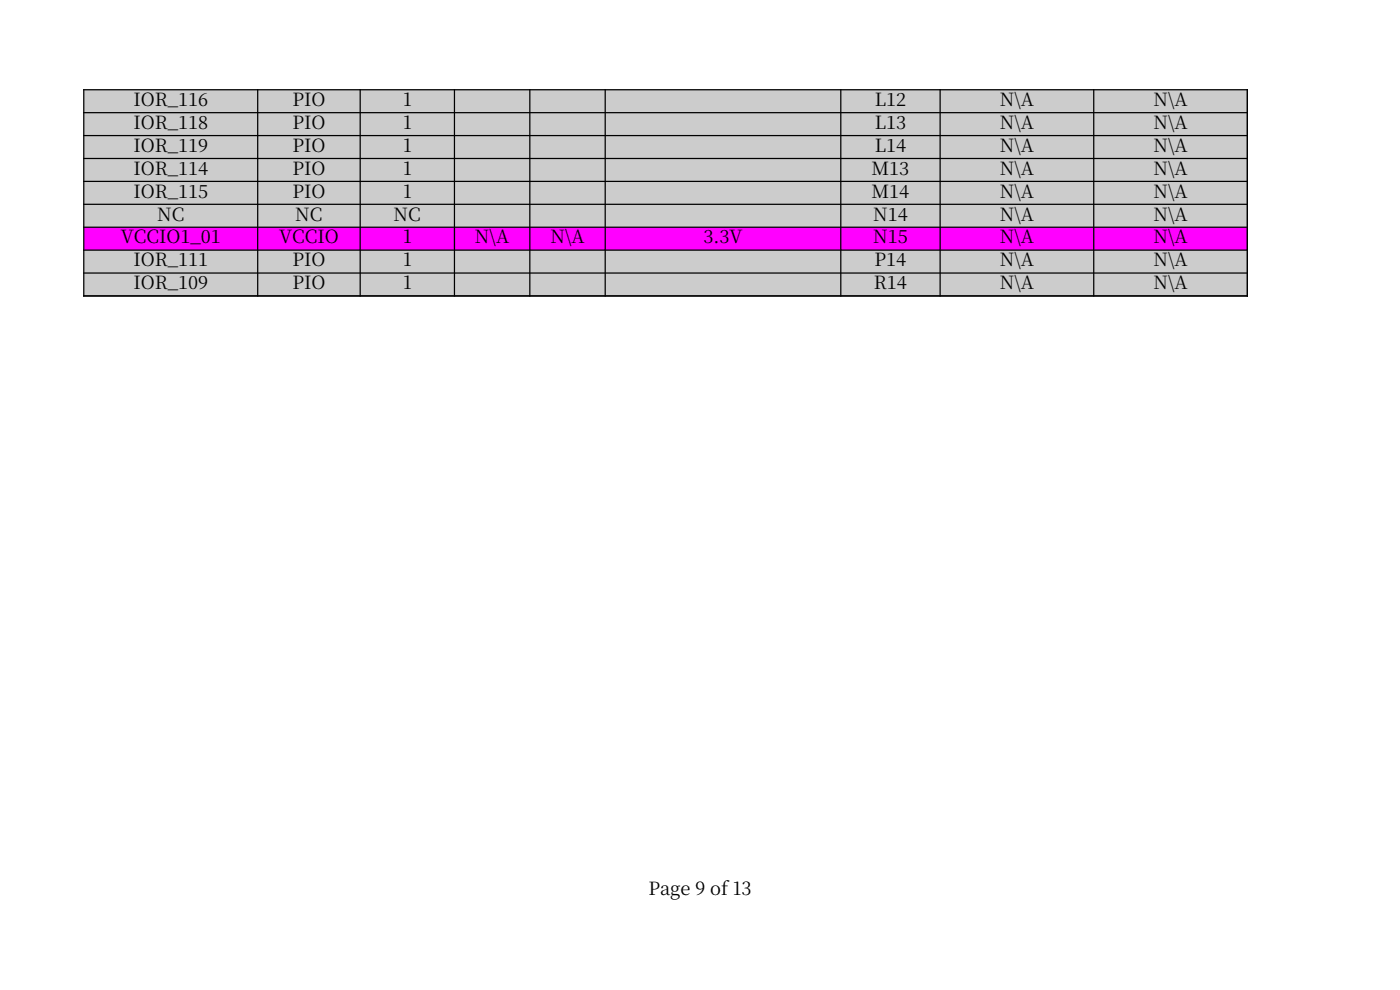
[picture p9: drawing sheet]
<svg xmlns="http://www.w3.org/2000/svg" width="297mm" height="210mm" viewBox="0 0 297 210" stroke-linecap="round" stroke-linejoin="round" font-family="sans-serif">
<defs><g id="words">
<g font-size="3.9">
<text x="28.3" y="22.5">IOR_116</text>
<text x="62" y="22.5">PIO</text>
<text x="85.5" y="22.5">1</text>
<text x="185.6" y="22.5">L12</text>
<text x="212.1" y="22.5">N\A</text>
<text x="244.7" y="22.5">N\A</text>
<text x="28.3" y="27.3">IOR_118</text>
<text x="62" y="27.3">PIO</text>
<text x="85.5" y="27.3">1</text>
<text x="185.6" y="27.3">L13</text>
<text x="212.1" y="27.3">N\A</text>
<text x="244.7" y="27.3">N\A</text>
<text x="28.3" y="32.2">IOR_119</text>
<text x="62" y="32.2">PIO</text>
<text x="85.5" y="32.2">1</text>
<text x="185.6" y="32.2">L14</text>
<text x="212.1" y="32.2">N\A</text>
<text x="244.7" y="32.2">N\A</text>
<text x="28.3" y="37">IOR_114</text>
<text x="28.3" y="41.9">IOR_115</text>
<text x="62" y="37">PIO</text>
<text x="62" y="41.9">PIO</text>
<text x="85.5" y="37">1</text>
<text x="85.5" y="41.9">1</text>
<text x="184.9" y="37">M13</text>
<text x="184.9" y="41.9">M14</text>
<text x="212.1" y="37">N\A</text>
<text x="212.1" y="41.9">N\A</text>
<text x="244.7" y="37">N\A</text>
<text x="244.7" y="41.9">N\A</text>
<text x="33.3" y="46.8">NC</text>
<text x="62.7" y="46.8">NC</text>
<text x="83.5" y="46.8">NC</text>
<text x="185.2" y="46.8">N14</text>
<text x="212.1" y="46.8">N\A</text>
<text x="244.7" y="46.8">N\A</text>
<text x="25.6" y="51.7">VCCIO1_01</text>
<text x="59.2" y="51.7">VCCIO</text>
<text x="85.5" y="51.7">1</text>
<text x="100.8" y="51.7">N\A</text>
<text x="116.8" y="51.7">N\A</text>
<text x="149.2" y="51.7">3.3V</text>
<text x="185.2" y="51.7">N15</text>
<text x="212.1" y="51.7">N\A</text>
<text x="244.7" y="51.7">N\A</text>
<text x="28.3" y="56.5">IOR_111</text>
<text x="62" y="56.5">PIO</text>
<text x="85.5" y="56.5">1</text>
<text x="185.5" y="56.5">P14</text>
<text x="212.1" y="56.5">N\A</text>
<text x="244.7" y="56.5">N\A</text>
<text x="28.3" y="61.4">IOR_109</text>
<text x="62" y="61.4">PIO</text>
<text x="85.5" y="61.4">1</text>
<text x="185.4" y="61.4">R14</text>
<text x="212.1" y="61.4">N\A</text>
<text x="244.7" y="61.4">N\A</text>
<text x="137.5" y="189.8">Page 9 of 13</text>
</g>
</g></defs>
<path d="M17.8 19h246.8v29.2h-246.8z" fill-rule="evenodd" fill="#ccc"/>
<path d="M17.8 48.2h246.8v4.8h-246.8z" fill-rule="evenodd" fill="#f0f"/>
<path d="M17.8 53h246.8v9.8h-246.8z" fill-rule="evenodd" fill="#ccc"/>
<g fill="none" stroke="#000" stroke-width=".26">
<path d="M17.6 19h247.1M17.8 18.9v44M54.7 18.9v44M76.4 18.9v44M96.4 18.9v44M112.4 18.9v44M128.4 18.9v44M178.4 18.9v44M199.4 18.9v44M232 18.9v44M264.6 18.9v44M17.6 23.9h247.1"/>
<path d="M17.6 28.8h247.1M17.6 33.6h247.1M17.6 38.5h247.1M17.6 43.3h247.1M17.6 48.2h247.1M17.6 53.1h247.1M17.6 57.9h247.1M17.6 62.8h247.1"/>
</g>
<use href="#words"/>
</svg>
